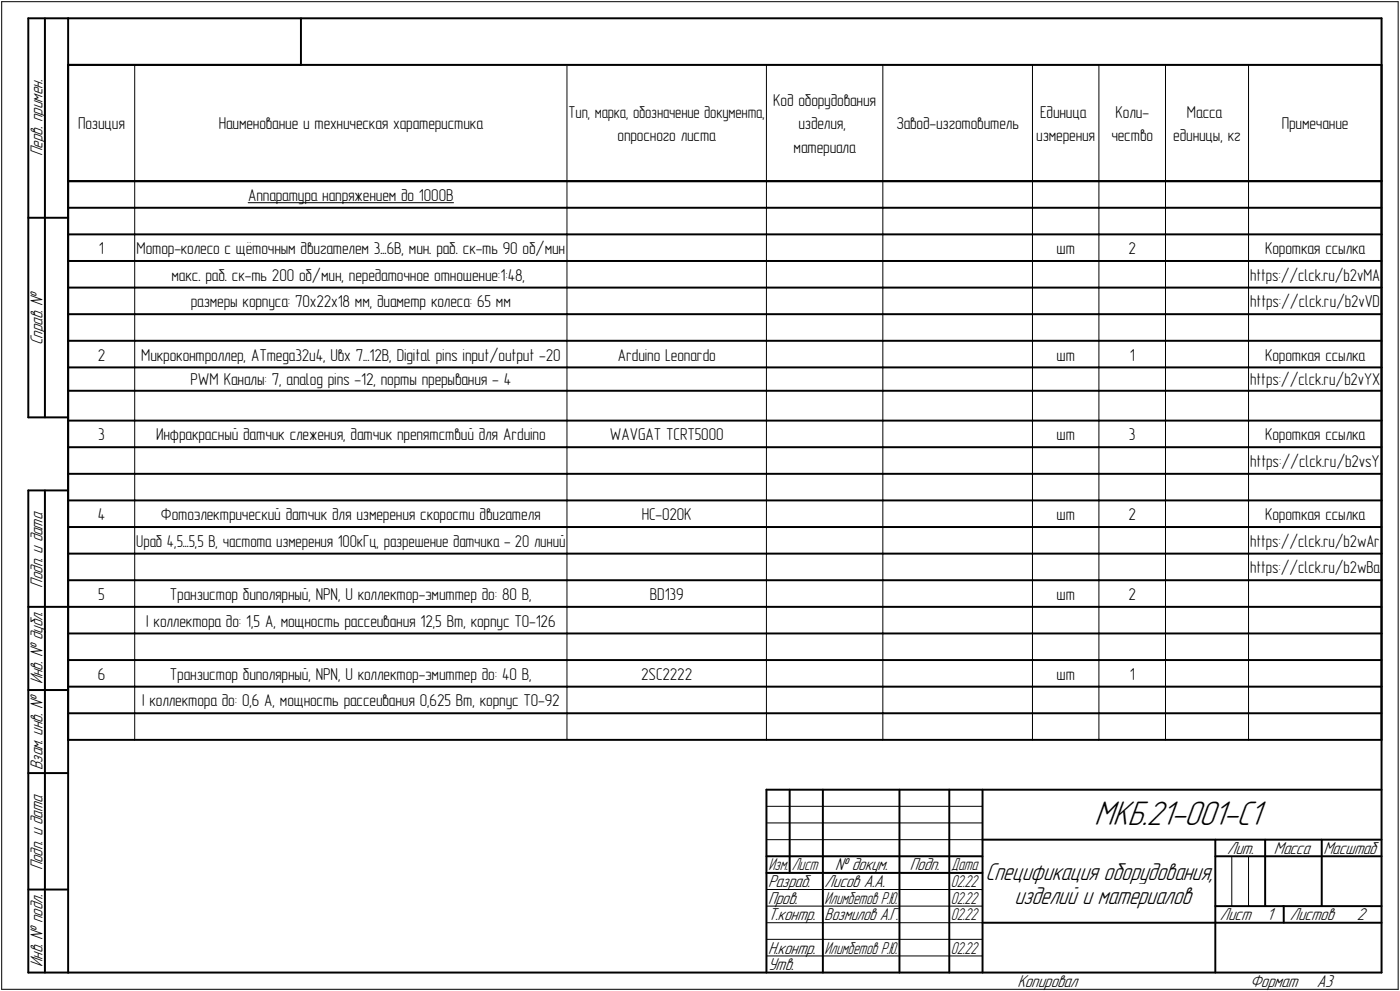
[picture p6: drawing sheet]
<svg xmlns="http://www.w3.org/2000/svg" width="421mm" height="298mm" viewBox="0 0 421 298" stroke-linecap="round" stroke-linejoin="round" font-family="sans-serif">
<defs><g id="words">
<text font-size="10.9" x="329.1" y="248">МКБ.21-001-С1</text>
<g font-size="7.7">
<text x="296.3" y="264.6">Спецификация оборудования,</text>
<text x="305.1" y="271.7">изделий и материалов</text>
</g>
<g font-size="5.5">
<text x="12.8" y="46.9" transform="rotate(-90 12.8 46.9)">Перв. примен.</text>
<text x="12.8" y="103.8" transform="rotate(-90 12.8 103.8)">Справ. №</text>
<text x="12.8" y="176.7" transform="rotate(-90 12.8 176.7)">Подп. и дата</text>
<text x="12.8" y="205.8" transform="rotate(-90 12.8 205.8)">Инв. № дубл.</text>
<text x="12.8" y="231.6" transform="rotate(-90 12.8 231.6)">Взам. инв. №</text>
<text x="369.1" y="256.8">Лит.</text>
<text x="383.1" y="256.8">Масса</text>
<text x="398" y="256.8">Масштаб</text>
<text x="12.8" y="261.7" transform="rotate(-90 12.8 261.7)">Подп. и дата</text>
<text x="251.2" y="261.8">№ докум.</text>
<text x="273.6" y="261.8">Подп.</text>
<text x="231" y="266.8">Разраб.</text>
<text x="248" y="266.8">Лисов А.А.</text>
<text x="231" y="271.8">Пров.</text>
<text x="231" y="276.8">Т.контр.</text>
<text x="366.9" y="276.8">Лист</text>
<text x="381" y="276.8">1</text>
<text x="387.9" y="276.8">Листов</text>
<text x="408" y="276.8">2</text>
<text x="231" y="286.8">Н.контр.</text>
<text x="12.8" y="290.8" transform="rotate(-90 12.8 290.8)">Инв. № подл.</text>
<text x="231" y="291.8">Утв.</text>
<text x="306" y="296.8">Копировал</text>
<text x="376" y="296.8">Формат</text>
<text x="396" y="296.8">A3</text>
</g>
<g font-size="5.4">
<text x="231.1" y="261.8">Изм.</text>
<text x="238.1" y="261.8">Лист</text>
<text x="286.1" y="261.8">Дата</text>
<text x="286" y="266.8">02.22</text>
<text x="248" y="271.8">Илимбетов Р.Ю.</text>
<text x="286" y="271.8">02.22</text>
<text x="248" y="276.8">Возмилов А.Г.</text>
<text x="286" y="276.8">02.22</text>
<text x="248" y="286.8">Илимбетов Р.Ю.</text>
<text x="286" y="286.8">02.22</text>
</g>
<g font-size="5.1">
<text x="171" y="35.4">Тип, марка, обозначение документа,</text>
<text x="232.5" y="31.9">Код оборудования</text>
<text x="312.8" y="35.4">Единица</text>
<text x="335.5" y="35.4">Коли-</text>
<text x="357" y="35.4">Масса</text>
<text x="23.5" y="38.9">Позиция</text>
<text x="65.8" y="38.9">Наименование и техническая харатеристика</text>
<text x="240.1" y="38.9">изделия,</text>
<text x="269.6" y="38.9">Завод-изготовитель</text>
<text x="385.5" y="38.9">Примечание</text>
<text x="185.7" y="42.4">опросного листа</text>
<text x="238.7" y="45.9">материала</text>
<text x="311.7" y="42.4">измерения</text>
<text x="334.2" y="42.4">чество</text>
<text x="352.9" y="42.4">единицы, кг</text>
<text x="74.6" y="60.4">Аппаратура напряжением до 1000В</text>
<text x="29.8" y="76.4">1</text>
<text x="41" y="76.4">Мотор-колесо с щёточным двигателем 3...6В, мин. раб. ск-ть 90 об/мин</text>
<text x="317.7" y="76.4">шт</text>
<text x="339.4" y="76.4">2</text>
<text x="380.5" y="76.4">Короткая ссылка</text>
<text x="51.6" y="84.4">макс. раб. ск-ть 200 об/мин, передаточное отношение:1:48,</text>
<text x="376" y="84.4">https://clck.ru/b2vMA</text>
<text x="57.4" y="92.4">размеры корпуса: 70x22x18 мм, диаметр колеса: 65 мм</text>
<text x="376" y="92.4">https://clck.ru/b2vVD</text>
<text x="29.4" y="108.4">2</text>
<text x="42.4" y="108.4">Микроконтроллер, ATmega32u4, Uвх 7...12В, Digital pins input/output -20</text>
<text x="185.8" y="108.4">Arduino Leonardo</text>
<text x="317.7" y="108.4">шт</text>
<text x="339.8" y="108.4">1</text>
<text x="380.5" y="108.4">Короткая ссылка</text>
<text x="57.3" y="115.9">PWM Каналы: 7, analog pins -12, порты прерывания - 4</text>
<text x="376" y="115.9">https://clck.ru/b2vYX</text>
<text x="29.5" y="132.4">3</text>
<text x="46.9" y="132.4">Инфракрасный датчик слежения, датчик препятствий для Arduino</text>
<text x="183.4" y="132.4">WAVGAT TCRT5000</text>
<text x="317.7" y="132.4">шт</text>
<text x="339.5" y="132.4">3</text>
<text x="380.5" y="132.4">Короткая ссылка</text>
<text x="376" y="140.4">https://clck.ru/b2vsY</text>
<text x="29.4" y="156.4">4</text>
<text x="48.4" y="156.4">Фотоэлектрический датчик для измерения скорости двигателя</text>
<text x="193" y="156.4">HC-020K</text>
<text x="317.7" y="156.4">шт</text>
<text x="339.4" y="156.4">2</text>
<text x="380.5" y="156.4">Короткая ссылка</text>
<text x="41" y="164.4">Uраб 4,5...5,5 В, частота измерения 100кГц, разрешение датчика - 20 линий</text>
<text x="376" y="164.4">https://clck.ru/b2wAr</text>
<text x="376" y="172.4">https://clck.ru/b2wBa</text>
<text x="29.5" y="180.4">5</text>
<text x="51.1" y="180.4">Транзистор биполярный, NPN, U коллектор-эмиттер до: 80 В,</text>
<text x="195.5" y="180.4">BD139</text>
<text x="317.7" y="180.4">шт</text>
<text x="339.4" y="180.4">2</text>
<text x="44" y="188.4">I коллектора до: 1,5 А, мощность рассеивания 12,5 Вт, корпус ТО-126</text>
<text x="29.4" y="204.4">6</text>
<text x="51.1" y="204.4">Транзистор биполярный, NPN, U коллектор-эмиттер до: 40 В,</text>
<text x="192.9" y="204.4">2SC2222</text>
<text x="317.7" y="204.4">шт</text>
<text x="339.8" y="204.4">1</text>
<text x="42.7" y="212.4">I коллектора до: 0,6 А, мощность рассеивания 0,625 Вт, корпус ТО-92</text>
</g>
</g></defs>
<g fill="none" stroke="#000" stroke-width=".59">
<path d="M8.5 5.5v120zM8.5 5.5h12zM13.5 5.5v120zM20.5 19.5h395zM20.5 19.5v35zM20.5 5.5v287zM20.5 5.5h395zM20.5 19.5h70zM90.5 5.5v14zM415.5 19.5v35zM415.5 5.5v287zM20.5 54.5h395z"/>
<path d="M20.5 54.5v168zM415.5 54.5v168zM8.5 65.5h12zM20.5 62.5h20zM20.5 70.5h20zM20.5 78.5h20zM40.5 62.5h130zM40.5 70.5h130zM40.5 78.5h130zM170.5 62.5h60zM170.5 70.5h60zM170.5 78.5h60z"/>
<path d="M230.5 62.5h35zM230.5 70.5h35zM230.5 78.5h35zM265.5 62.5h45zM265.5 70.5h45zM265.5 78.5h45zM310.5 62.5h20zM310.5 70.5h20zM310.5 78.5h20zM330.5 62.5h20zM330.5 70.5h20zM330.5 78.5h20z"/>
<path d="M350.5 62.5h25zM350.5 70.5h25zM350.5 78.5h25zM375.5 62.5h40zM375.5 70.5h40zM375.5 78.5h40zM20.5 86.5h20zM20.5 94.5h20zM40.5 86.5h130zM40.5 94.5h130zM170.5 86.5h60zM170.5 94.5h60z"/>
<path d="M230.5 86.5h35zM230.5 94.5h35zM265.5 86.5h45zM265.5 94.5h45zM310.5 86.5h20zM310.5 94.5h20zM330.5 86.5h20zM330.5 94.5h20zM350.5 86.5h25zM350.5 94.5h25zM375.5 86.5h40zM375.5 94.5h40z"/>
<path d="M20.5 102.5h20zM20.5 110.5h20zM20.5 117.5h20zM40.5 102.5h130zM40.5 110.5h130zM40.5 117.5h130zM170.5 102.5h60zM170.5 110.5h60zM170.5 117.5h60zM230.5 102.5h35zM230.5 110.5h35zM230.5 117.5h35z"/>
<path d="M265.5 102.5h45zM265.5 110.5h45zM265.5 117.5h45zM310.5 102.5h20zM310.5 110.5h20zM310.5 117.5h20zM330.5 102.5h20zM330.5 110.5h20zM330.5 117.5h20zM350.5 102.5h25zM350.5 110.5h25zM350.5 117.5h25z"/>
<path d="M375.5 102.5h40zM375.5 110.5h40zM375.5 117.5h40zM8.5 125.5h12zM20.5 126.5h20zM20.5 134.5h20zM40.5 126.5h130zM40.5 134.5h130zM170.5 126.5h60zM170.5 134.5h60zM230.5 126.5h35zM230.5 134.5h35z"/>
<path d="M265.5 126.5h45zM265.5 134.5h45zM310.5 126.5h20zM310.5 134.5h20zM330.5 126.5h20zM330.5 134.5h20zM350.5 126.5h25zM350.5 134.5h25zM375.5 126.5h40zM375.5 134.5h40zM8.5 147.5v145zM8.5 147.5h12z"/>
<path d="M13.5 147.5v145zM20.5 142.5h20zM20.5 150.5h20zM20.5 158.5h20zM40.5 142.5h130zM40.5 150.5h130zM40.5 158.5h130zM170.5 142.5h60zM170.5 150.5h60zM170.5 158.5h60zM230.5 142.5h35zM230.5 150.5h35z"/>
<path d="M230.5 158.5h35zM265.5 142.5h45zM265.5 150.5h45zM265.5 158.5h45zM310.5 142.5h20zM310.5 150.5h20zM310.5 158.5h20zM330.5 142.5h20zM330.5 150.5h20zM330.5 158.5h20zM350.5 142.5h25zM350.5 150.5h25z"/>
<path d="M350.5 158.5h25zM375.5 142.5h40zM375.5 150.5h40zM375.5 158.5h40zM20.5 166.5h20zM20.5 174.5h20zM40.5 166.5h130zM40.5 174.5h130zM170.5 166.5h60zM170.5 174.5h60zM230.5 166.5h35zM230.5 174.5h35z"/>
<path d="M265.5 166.5h45zM265.5 174.5h45zM310.5 166.5h20zM310.5 174.5h20zM330.5 166.5h20zM330.5 174.5h20zM350.5 166.5h25zM350.5 174.5h25zM375.5 166.5h40zM375.5 174.5h40zM8.5 182.5h12zM20.5 198.5h20z"/>
<path d="M20.5 190.5h20zM20.5 182.5h20zM40.5 198.5h130zM40.5 190.5h130zM40.5 182.5h130zM170.5 198.5h60zM170.5 190.5h60zM170.5 182.5h60zM230.5 198.5h35zM230.5 190.5h35zM230.5 182.5h35zM265.5 198.5h45z"/>
<path d="M265.5 190.5h45zM265.5 182.5h45zM310.5 198.5h20zM310.5 190.5h20zM310.5 182.5h20zM330.5 198.5h20zM330.5 190.5h20zM330.5 182.5h20zM350.5 198.5h25zM350.5 190.5h25zM350.5 182.5h25zM375.5 198.5h40z"/>
<path d="M375.5 190.5h40zM375.5 182.5h40zM8.5 207.5h12zM20.5 214.5h20zM20.5 206.5h20zM40.5 214.5h130zM40.5 206.5h130zM170.5 214.5h60zM170.5 206.5h60zM230.5 214.5h35zM230.5 206.5h35zM265.5 214.5h45z"/>
<path d="M265.5 206.5h45zM310.5 214.5h20zM310.5 206.5h20zM330.5 214.5h20zM330.5 206.5h20zM350.5 214.5h25zM350.5 206.5h25zM375.5 214.5h40zM375.5 206.5h40zM8.5 232.5h12zM20.5 222.5h395zM230.5 237.5h185z"/>
<path d="M230.5 237.5v55zM237.5 237.5v25zM247.5 237.5v55zM270.5 237.5v55zM285.5 237.5v55zM295.5 237.5v55zM230.5 257.5h65zM295.5 252.5h120zM365.5 252.5v40zM365.5 257.5h15zM380.5 252.5v20zM380.5 257.5h35z"/>
<path d="M397.5 252.5v20zM8.5 267.5h12zM230.5 262.5h65zM295.5 277.5h70zM365.5 277.5h50zM365.5 272.5h50zM386.1 272.5v5zM8.5 292.5h12zM20.5 292.5h395z"/>
</g>
<g fill="none" stroke="#000" stroke-width=".3">
<path d="M.5 .5v297zM.5 .5h420zM40.5 19.5v35zM170.5 19.5v35zM230.5 19.5v35zM265.5 19.5v35zM310.5 19.5v35zM330.5 19.5v35zM350.5 19.5v35zM375.5 19.5v35zM420.5 .5v297zM40.5 54.5v168z"/>
<path d="M170.5 54.5v168zM230.5 54.5v168zM265.5 54.5v168zM310.5 54.5v168zM330.5 54.5v168zM350.5 54.5v168zM375.5 54.5v168zM74.6 61h61.8zM230.5 247.5h65zM230.5 252.5h65zM230.5 242.5h65zM370.5 257.5v15z"/>
<path d="M375.5 257.5v15zM230.5 267.5h65zM230.5 272.5h65zM230.5 277.5h65zM.5 297.5h420zM230.5 282.5h65zM230.5 287.5h65z"/>
</g>
<g fill="#fff" stroke="#fff" stroke-width=".3">
<path d="M329.1 240.1h52.2zM329.1 240.2h52.2zM329.1 240.2h52.2zM329.1 240.2h52.2zM329.1 240.3h52.2zM329.1 240.3h52.2zM329.1 240.4h52.2zM329.1 240.4h52.2zM329.1 240.5h52.2zM329.1 240.5h52.2zM329.1 240.5h52.2zM329.1 240.6h52.2zM329.1 240.6h52.2zM329.1 240.7h52.2zM329.1 240.7h52.2zM329.1 240.7h52.2zM329.1 240.8h52.2zM329.1 240.8h52.2zM329.1 240.9h52.2zM329.1 240.9h52.2zM329.1 241h52.2zM329.1 241h52.2zM329.1 241h52.2zM329.1 241.1h52.2zM329.1 241.1h52.2zM329.1 241.2h52.2zM329.1 241.2h52.2zM329.1 241.3h52.2zM329.1 241.3h52.2zM329.1 241.3h52.2zM329.1 241.4h52.2zM329.1 241.4h52.2zM329.1 241.5h52.2zM329.1 241.5h52.2zM329.1 241.6h52.2zM329.1 241.6h52.2zM329.1 241.6h52.2zM329.1 241.7h52.2zM329.1 241.7h52.2zM329.1 241.8h52.2zM329.1 241.8h52.2zM329.1 241.9h52.2zM329.1 241.9h52.2zM329.1 241.9h52.2zM329.1 242h52.2zM329.1 242h52.2zM329.1 242.1h52.2zM329.1 242.1h52.2zM329.1 242.1h52.2zM329.1 242.2h52.2zM329.1 242.2h52.2zM329.1 242.3h52.2zM329.1 242.3h52.2zM329.1 242.4h52.2zM329.1 242.4h52.2zM329.1 242.4h52.2zM329.1 242.5h52.2zM329.1 242.5h52.2zM329.1 242.6h52.2zM329.1 242.6h52.2zM329.1 242.7h52.2zM329.1 242.7h52.2zM329.1 242.7h52.2zM329.1 242.8h52.2zM329.1 242.8h52.2zM329.1 242.9h52.2zM329.1 242.9h52.2zM329.1 243h52.2zM329.1 243h52.2zM329.1 243h52.2zM329.1 243.1h52.2zM329.1 243.1h52.2zM329.1 243.2h52.2zM329.1 243.2h52.2zM329.1 243.2h52.2zM329.1 243.3h52.2zM329.1 243.3h52.2zM329.1 243.4h52.2zM329.1 243.4h52.2zM329.1 243.5h52.2zM329.1 243.5h52.2zM329.1 243.5h52.2zM329.1 243.6h52.2zM329.1 243.6h52.2zM329.1 243.7h52.2zM329.1 243.7h52.2zM329.1 243.8h52.2zM329.1 243.8h52.2zM329.1 243.8h52.2zM329.1 243.9h52.2zM329.1 243.9h52.2zM329.1 244h52.2zM329.1 244h52.2zM329.1 244.1h52.2zM329.1 244.1h52.2zM329.1 244.1h52.2zM329.1 244.2h52.2zM329.1 244.2h52.2zM329.1 244.3h52.2zM329.1 244.3h52.2zM329.1 244.3h52.2zM329.1 244.4h52.2zM329.1 244.4h52.2zM329.1 244.5h52.2zM329.1 244.5h52.2zM329.1 244.6h52.2zM329.1 244.6h52.2zM329.1 244.6h52.2zM329.1 244.7h52.2zM329.1 244.7h52.2zM329.1 244.8h52.2zM329.1 244.8h52.2zM329.1 244.9h52.2zM329.1 244.9h52.2zM329.1 244.9h52.2zM329.1 245h52.2zM329.1 245h52.2zM329.1 245.1h52.2zM329.1 245.1h52.2zM329.1 245.2h52.2zM329.1 245.2h52.2zM329.1 245.2h52.2zM329.1 245.3h52.2zM329.1 245.3h52.2zM329.1 245.4h52.2zM329.1 245.4h52.2zM329.1 245.4h52.2zM329.1 245.5h52.2zM329.1 245.5h52.2zM329.1 245.6h52.2zM329.1 245.6h52.2zM329.1 245.7h52.2zM329.1 245.7h52.2zM329.1 245.7h52.2zM329.1 245.8h52.2zM329.1 245.8h52.2zM329.1 245.9h52.2zM329.1 245.9h52.2zM329.1 246h52.2zM329.1 246h52.2zM329.1 246h52.2zM329.1 246.1h52.2zM329.1 246.1h52.2zM329.1 246.2h52.2zM329.1 246.2h52.2zM329.1 246.3h52.2zM329.1 246.3h52.2zM329.1 246.3h52.2zM329.1 246.4h52.2zM329.1 246.4h52.2zM329.1 246.5h52.2zM329.1 246.5h52.2zM329.1 246.5h52.2zM329.1 246.6h52.2zM329.1 246.6h52.2zM329.1 246.7h52.2zM329.1 246.7h52.2zM329.1 246.8h52.2zM329.1 246.8h52.2zM329.1 246.8h52.2zM329.1 246.9h52.2zM329.1 246.9h52.2zM329.1 247h52.2zM329.1 247h52.2zM329.1 247.1h52.2zM329.1 247.1h52.2zM329.1 247.1h52.2zM329.1 247.2h52.2zM329.1 247.2h52.2zM329.1 247.3h52.2zM329.1 247.3h52.2zM329.1 247.4h52.2zM329.1 247.4h52.2zM329.1 247.4h52.2zM329.1 247.5h52.2zM329.1 247.5h52.2zM329.1 247.6h52.2zM329.1 247.6h52.2zM329.1 247.6h52.2zM329.1 247.7h52.2zM329.1 247.7h52.2zM329.1 247.8h52.2zM329.1 247.8h52.2zM329.1 247.9h52.2zM329.1 247.9h52.2zM329.1 247.9h52.2zM329.1 248h52.2zM329.1 248h52.2zM329.1 248.1h52.2zM329.1 248.1h52.2zM329.1 248.2h52.2zM329.1 248.2h52.2zM329.1 248.2h52.2zM329.1 248.3h52.2zM329.1 248.3h52.2zM329.1 248.4h52.2zM329.1 248.4h52.2zM329.1 248.5h52.2zM329.1 248.5h52.2zM329.1 248.5h52.2zM329.1 248.6h52.2zM329.1 248.6h52.2zM329.1 248.7h52.2zM329.1 248.7h52.2zM329.1 248.8h52.2zM329.1 248.8h52.2zM329.1 248.8h52.2zM329.1 248.9h52.2zM329.1 248.9h52.2zM329.1 249h52.2zM329.1 249h52.2zM329.1 249h52.2zM329.1 249.1h52.2zM329.1 249.1h52.2zM329.1 249.2h52.2zM329.1 249.2h52.2zM329.1 249.3h52.2zM329.1 249.3h52.2zM329.1 249.3h52.2zM329.1 249.4h52.2zM329.1 249.4h52.2zM329.1 249.5h52.2zM329.1 249.5h52.2zM329.1 249.6h52.2zM329.1 249.6h52.2zM329.1 249.6h52.2zM329.1 249.7h52.2zM329.1 249.7h52.2zM329.1 249.8h52.2zM329.1 249.8h52.2zM329.1 249.9h52.2zM329.1 249.9h52.2zM329.1 249.9h52.2zM329.1 250h52.2zM329.1 250h52.2zM329.1 250.1h52.2z"/>
<path d="M296.3 259h72.3zM296.3 259h72.3zM296.3 259.1h72.3zM296.3 259.1h72.3zM296.3 259.2h72.3zM296.3 259.2h72.3zM296.3 259.2h72.3zM296.3 259.3h72.3zM296.3 259.3h72.3zM296.3 259.4h72.3zM296.3 259.4h72.3zM296.3 259.5h72.3zM296.3 259.5h72.3zM296.3 259.5h72.3zM296.3 259.6h72.3zM296.3 259.6h72.3zM296.3 259.7h72.3zM296.3 259.7h72.3zM296.3 259.8h72.3zM296.3 259.8h72.3zM296.3 259.8h72.3zM296.3 259.9h72.3zM296.3 259.9h72.3zM296.3 260h72.3zM296.3 260h72.3zM296.3 260.1h72.3zM296.3 260.1h72.3zM296.3 260.1h72.3zM296.3 260.2h72.3zM296.3 260.2h72.3zM296.3 260.3h72.3zM296.3 260.3h72.3zM296.3 260.3h72.3zM296.3 260.4h72.3zM296.3 260.4h72.3zM296.3 260.5h72.3zM296.3 260.5h72.3zM296.3 260.6h72.3zM296.3 260.6h72.3zM296.3 260.6h72.3zM296.3 260.7h72.3zM296.3 260.7h72.3zM296.3 260.8h72.3zM296.3 260.8h72.3zM296.3 260.9h72.3zM296.3 260.9h72.3zM296.3 260.9h72.3zM296.3 261h72.3zM296.3 261h72.3zM296.3 261.1h72.3zM296.3 261.1h72.3zM296.3 261.2h72.3zM296.3 261.2h72.3zM296.3 261.2h72.3zM296.3 261.3h72.3zM296.3 261.3h72.3zM296.3 261.4h72.3zM296.3 261.4h72.3zM296.3 261.5h72.3zM296.3 261.5h72.3zM296.3 261.5h72.3zM296.3 261.6h72.3zM296.3 261.6h72.3zM296.3 261.7h72.3zM296.3 261.7h72.3zM296.3 261.7h72.3zM296.3 261.8h72.3zM296.3 261.8h72.3zM296.3 261.9h72.3zM296.3 261.9h72.3zM296.3 262h72.3zM296.3 262h72.3zM296.3 262h72.3zM296.3 262.1h72.3zM296.3 262.1h72.3zM296.3 262.2h72.3zM296.3 262.2h72.3zM296.3 262.3h72.3zM296.3 262.3h72.3zM296.3 262.3h72.3zM296.3 262.4h72.3zM296.3 262.4h72.3zM296.3 262.5h72.3zM296.3 262.5h72.3zM296.3 262.6h72.3zM296.3 262.6h72.3zM296.3 262.6h72.3zM296.3 262.7h72.3zM296.3 262.7h72.3zM296.3 262.8h72.3zM296.3 262.8h72.3zM296.3 262.8h72.3zM296.3 262.9h72.3zM296.3 262.9h72.3zM296.3 263h72.3zM296.3 263h72.3zM296.3 263.1h72.3zM296.3 263.1h72.3zM296.3 263.1h72.3zM296.3 263.2h72.3zM296.3 263.2h72.3zM296.3 263.3h72.3zM296.3 263.3h72.3zM296.3 263.4h72.3zM296.3 263.4h72.3zM296.3 263.4h72.3zM296.3 263.5h72.3zM296.3 263.5h72.3zM296.3 263.6h72.3zM296.3 263.6h72.3zM296.3 263.7h72.3zM296.3 263.7h72.3zM296.3 263.7h72.3zM296.3 263.8h72.3zM296.3 263.8h72.3zM296.3 263.9h72.3zM296.3 263.9h72.3zM296.3 263.9h72.3zM296.3 264h72.3zM296.3 264h72.3zM296.3 264.1h72.3zM296.3 264.1h72.3zM296.3 264.2h72.3zM296.3 264.2h72.3zM296.3 264.2h72.3zM296.3 264.3h72.3zM296.3 264.3h72.3zM296.3 264.4h72.3zM296.3 264.4h72.3zM296.3 264.5h72.3zM296.3 264.5h72.3zM296.3 264.5h72.3zM296.3 264.6h72.3zM296.3 264.6h72.3zM296.3 264.7h72.3zM296.3 264.7h72.3zM296.3 264.8h72.3zM296.3 264.8h72.3zM296.3 264.8h72.3zM296.3 264.9h72.3zM296.3 264.9h72.3zM296.3 265h72.3zM296.3 265h72.3zM296.3 265h72.3zM296.3 265.1h72.3zM296.3 265.1h72.3zM296.3 265.2h72.3zM296.3 265.2h72.3zM296.3 265.3h72.3zM296.3 265.3h72.3zM296.3 265.3h72.3zM296.3 265.4h72.3zM296.3 265.4h72.3zM296.3 265.5h72.3zM296.3 265.5h72.3zM296.3 265.6h72.3zM296.3 265.6h72.3zM296.3 265.6h72.3zM296.3 265.7h72.3zM296.3 265.7h72.3zM296.3 265.8h72.3zM296.3 265.8h72.3zM296.3 265.9h72.3zM296.3 265.9h72.3zM296.3 265.9h72.3zM296.3 266h72.3zM296.3 266h72.3zM296.3 266.1h72.3z"/>
<path d="M305.1 266.1h54.7zM305.1 266.1h54.7zM305.1 266.2h54.7zM305.1 266.2h54.7zM305.1 266.3h54.7zM305.1 266.3h54.7zM305.1 266.4h54.7zM305.1 266.4h54.7zM305.1 266.4h54.7zM305.1 266.5h54.7zM305.1 266.5h54.7zM305.1 266.6h54.7zM305.1 266.6h54.7zM305.1 266.7h54.7zM305.1 266.7h54.7zM305.1 266.7h54.7zM305.1 266.8h54.7zM305.1 266.8h54.7zM305.1 266.9h54.7zM305.1 266.9h54.7zM305.1 267h54.7zM305.1 267h54.7zM305.1 267h54.7zM305.1 267.1h54.7zM305.1 267.1h54.7zM305.1 267.2h54.7zM305.1 267.2h54.7zM305.1 267.3h54.7zM305.1 267.3h54.7zM305.1 267.3h54.7zM305.1 267.4h54.7zM305.1 267.4h54.7zM305.1 267.5h54.7zM305.1 267.5h54.7zM305.1 267.5h54.7zM305.1 267.6h54.7zM305.1 267.6h54.7zM305.1 267.7h54.7zM305.1 267.7h54.7zM305.1 267.8h54.7zM305.1 267.8h54.7zM305.1 267.8h54.7zM305.1 267.9h54.7zM305.1 267.9h54.7zM305.1 268h54.7zM305.1 268h54.7zM305.1 268.1h54.7zM305.1 268.1h54.7zM305.1 268.1h54.7zM305.1 268.2h54.7zM305.1 268.2h54.7zM305.1 268.3h54.7zM305.1 268.3h54.7zM305.1 268.4h54.7zM305.1 268.4h54.7zM305.1 268.4h54.7zM305.1 268.5h54.7zM305.1 268.5h54.7zM305.1 268.6h54.7zM305.1 268.6h54.7zM305.1 268.6h54.7zM305.1 268.7h54.7zM305.1 268.7h54.7zM305.1 268.8h54.7zM305.1 268.8h54.7zM305.1 268.9h54.7zM305.1 268.9h54.7zM305.1 268.9h54.7zM305.1 269h54.7zM305.1 269h54.7zM305.1 269.1h54.7zM305.1 269.1h54.7zM305.1 269.2h54.7zM305.1 269.2h54.7zM305.1 269.2h54.7zM305.1 269.3h54.7zM305.1 269.3h54.7zM305.1 269.4h54.7zM305.1 269.4h54.7zM305.1 269.5h54.7zM305.1 269.5h54.7zM305.1 269.5h54.7zM305.1 269.6h54.7zM305.1 269.6h54.7zM305.1 269.7h54.7zM305.1 269.7h54.7zM305.1 269.7h54.7zM305.1 269.8h54.7zM305.1 269.8h54.7zM305.1 269.9h54.7zM305.1 269.9h54.7zM305.1 270h54.7zM305.1 270h54.7zM305.1 270h54.7zM305.1 270.1h54.7zM305.1 270.1h54.7zM305.1 270.2h54.7zM305.1 270.2h54.7zM305.1 270.3h54.7zM305.1 270.3h54.7zM305.1 270.3h54.7zM305.1 270.4h54.7zM305.1 270.4h54.7zM305.1 270.5h54.7zM305.1 270.5h54.7zM305.1 270.6h54.7zM305.1 270.6h54.7zM305.1 270.6h54.7zM305.1 270.7h54.7zM305.1 270.7h54.7zM305.1 270.8h54.7zM305.1 270.8h54.7zM305.1 270.8h54.7zM305.1 270.9h54.7zM305.1 270.9h54.7zM305.1 271h54.7zM305.1 271h54.7zM305.1 271.1h54.7zM305.1 271.1h54.7zM305.1 271.1h54.7zM305.1 271.2h54.7zM305.1 271.2h54.7zM305.1 271.3h54.7zM305.1 271.3h54.7zM305.1 271.4h54.7zM305.1 271.4h54.7zM305.1 271.4h54.7zM305.1 271.5h54.7zM305.1 271.5h54.7zM305.1 271.6h54.7zM305.1 271.6h54.7zM305.1 271.7h54.7zM305.1 271.7h54.7zM305.1 271.7h54.7zM305.1 271.8h54.7zM305.1 271.8h54.7zM305.1 271.9h54.7zM305.1 271.9h54.7zM305.1 271.9h54.7zM305.1 272h54.7zM305.1 272h54.7zM305.1 272.1h54.7zM305.1 272.1h54.7zM305.1 272.2h54.7zM305.1 272.2h54.7zM305.1 272.2h54.7zM305.1 272.3h54.7zM305.1 272.3h54.7zM305.1 272.4h54.7zM305.1 272.4h54.7zM305.1 272.5h54.7zM305.1 272.5h54.7zM305.1 272.5h54.7zM305.1 272.6h54.7zM305.1 272.6h54.7zM305.1 272.7h54.7zM305.1 272.7h54.7zM305.1 272.8h54.7zM305.1 272.8h54.7zM305.1 272.8h54.7zM305.1 272.9h54.7zM305.1 272.9h54.7zM305.1 273h54.7zM305.1 273h54.7zM305.1 273h54.7zM305.1 273.1h54.7zM305.1 273.1h54.7zM305.1 273.2h54.7zM305.1 273.2h54.7z"/>
</g>
<use href="#words"/>
</svg>
